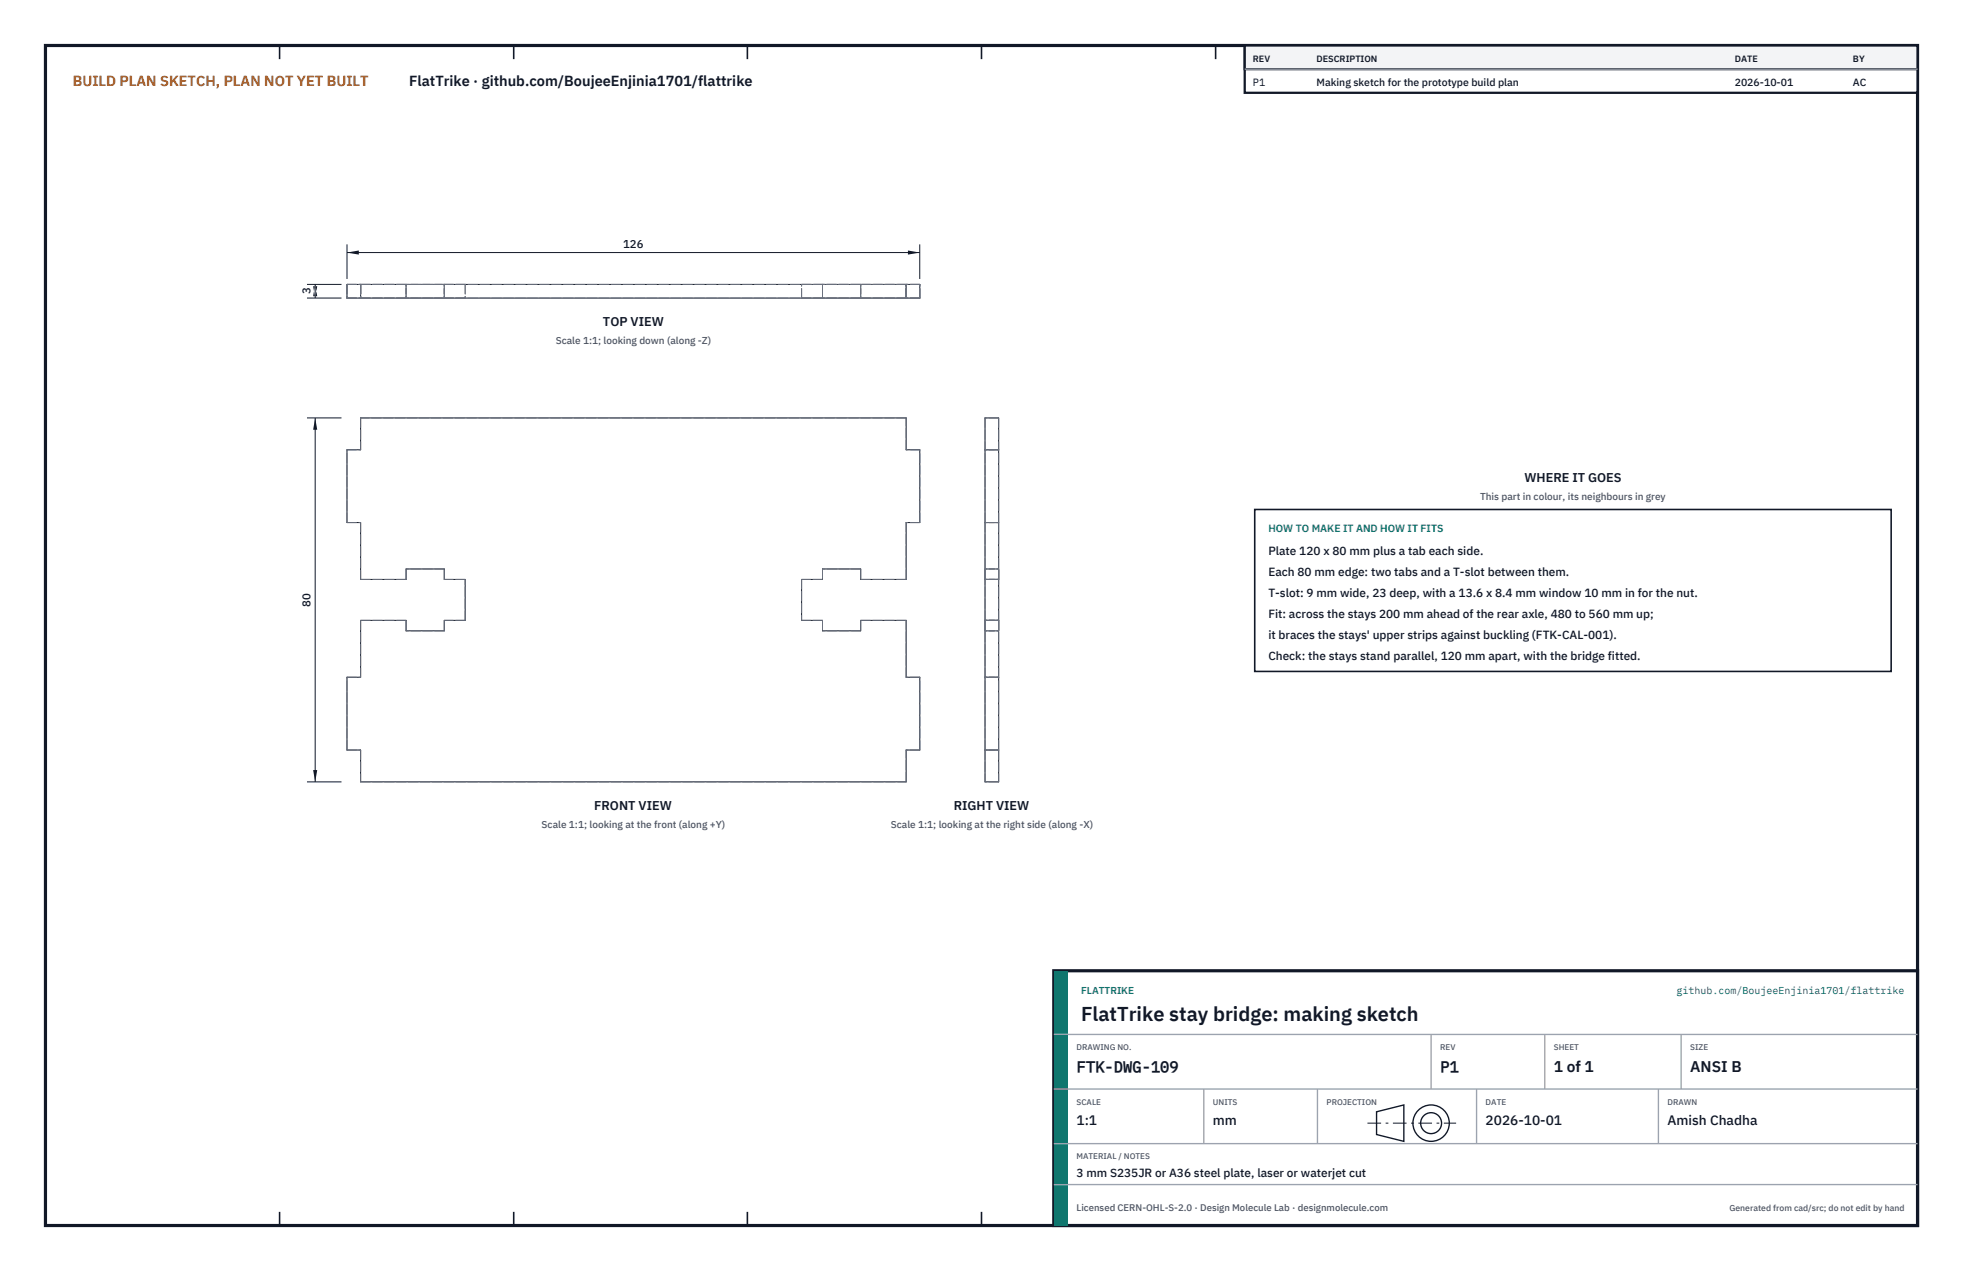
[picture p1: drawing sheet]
<svg xmlns="http://www.w3.org/2000/svg" width="432mm" height="279mm" viewBox="0 0 432 279" stroke-linecap="round" stroke-linejoin="round" font-family="sans-serif">
<defs><g id="words">
<text font-size="4.4" fill="#111827" x="237.8" y="224.4">FlatTrike stay bridge: making sketch</text>
<g font-size="3.4" fill="#111827">
<text x="236.8" y="235.6">FTK-DWG-109</text>
<text x="316.8" y="235.6">P1</text>
<text x="341.8" y="235.6">1 of 1</text>
<text x="371.8" y="235.6">ANSI B</text>
</g>
<text font-size="3.2" fill="#b45309" x="16" y="19">BUILD PLAN SKETCH, PLAN NOT YET BUILT</text>
<text font-size="3.2" fill="#111827" x="90" y="19">FlatTrike · github.com/BoujeeEnjinia1701/flattrike</text>
<g font-size="3" fill="#111827">
<text x="236.8" y="247.2">1:1</text>
<text x="266.8" y="247.2">mm</text>
<text x="326.8" y="247.2">2026-10-01</text>
<text x="366.8" y="247.2">Amish Chadha</text>
</g>
<g font-size="2.8" fill="#111827">
<text x="132.6" y="71.7">TOP VIEW</text>
<text x="335.3" y="106">WHERE IT GOES</text>
<text x="130.7" y="178">FRONT VIEW</text>
<text x="209.8" y="178">RIGHT VIEW</text>
</g>
<g font-size="2.6" fill="#111827">
<text x="279" y="122">Plate 120 x 80 mm plus a tab each side.</text>
<text x="279" y="126.6">Each 80 mm edge: two tabs and a T-slot between them.</text>
<text x="279" y="131.2">T-slot: 9 mm wide, 23 deep, with a 13.6 x 8.4 mm window 10 mm in for the nut.</text>
<text x="279" y="135.8">Fit: across the stays 200 mm ahead of the rear axle, 480 to 560 mm up;</text>
<text x="279" y="140.4">it braces the stays' upper strips against buckling (FTK-CAL-001).</text>
<text x="279" y="145">Check: the stays stand parallel, 120 mm apart, with the bridge fitted.</text>
<text x="236.8" y="258.8">3 mm S235JR or A36 steel plate, laser or waterjet cut</text>
</g>
<g font-size="2.5" fill="#111827">
<text x="137.1" y="54.5">126</text>
<text x="68.3" y="64.7" transform="rotate(-90 68.3 64.7)">3</text>
<text x="68.3" y="133.4" transform="rotate(-90 68.3 133.4)">80</text>
</g>
<g font-size="2.3" fill="#111827">
<text x="275.6" y="18.8">P1</text>
<text x="289.6" y="18.8">Making sketch for the prototype build plan</text>
<text x="381.6" y="18.8">2026-10-01</text>
<text x="407.6" y="18.8">AC</text>
</g>
<text font-size="2.3" fill="#0f766e" x="279" y="117">HOW TO MAKE IT AND HOW IT FITS</text>
<g font-size="2.2" fill="#4b5563">
<text x="122.2" y="75.7">Scale 1:1; looking down (along -Z)</text>
<text x="325.6" y="110">This part in colour, its neighbours in grey</text>
<text x="119.1" y="182">Scale 1:1; looking at the front (along +Y)</text>
<text x="196" y="182">Scale 1:1; looking at the right side (along -X)</text>
</g>
<g font-size="2.2" fill="#0f766e">
<text x="237.8" y="218.4">FLATTRIKE</text>
<text x="368.8" y="218.4">github.com/BoujeeEnjinia1701/flattrike</text>
</g>
<text font-size="2.1" fill="#4b5563" x="236.8" y="266.2">Licensed CERN-OHL-S-2.0 · Design Molecule Lab · designmolecule.com</text>
<g font-size="2" fill="#111827">
<text x="275.6" y="13.6">REV</text>
<text x="289.6" y="13.6">DESCRIPTION</text>
<text x="381.6" y="13.6">DATE</text>
<text x="407.6" y="13.6">BY</text>
</g>
<text font-size="1.9" fill="#4b5563" x="380.4" y="266.2">Generated from cad/src; do not edit by hand</text>
<g font-size="1.8" fill="#4b5563">
<text x="236.8" y="230.8">DRAWING NO.</text>
<text x="316.8" y="230.8">REV</text>
<text x="341.8" y="230.8">SHEET</text>
<text x="371.8" y="230.8">SIZE</text>
<text x="236.8" y="242.8">SCALE</text>
<text x="266.8" y="242.8">UNITS</text>
<text x="291.8" y="242.8">PROJECTION</text>
<text x="326.8" y="242.8">DATE</text>
<text x="366.8" y="242.8">DRAWN</text>
<text x="236.8" y="254.8">MATERIAL / NOTES</text>
</g>
</g></defs>
<path d="M10 10h411.8v259.4h-411.8z" fill="none" stroke="#111827" stroke-width=".7" stroke-linecap="butt"/>
<g fill="none" stroke="#111827" stroke-width=".35">
<path d="M61.5 10v3M113 10v3M164.4 10v3M215.9 10v3M267.4 10v3M318.9 10v3M370.3 10v3M61.5 266.4v3M113 266.4v3M164.4 266.4v3M215.9 266.4v3M267.4 266.4v3"/>
<path d="M318.9 266.4v3M370.3 266.4v3"/>
</g>
<path d="M76.3 62.5h126v3h-126zM79.3 62.5v3M199.3 62.5v3M79.3 91.9h120v7h3v16h-3v12.5h-10v-2.3h-8.4v2.3h-4.6v9h4.6v2.3h8.4v-2.3h10v12.5h3v16h-3v7h-120v-7h-3v-16h3v-12.5h10v2.3h8.4v-2.3h4.6v-9h-4.6v-2.3h-8.4v2.3h-10v-12.5h-3v-16h3zM216.7 91.9h3v80h-3zM216.7 98.9h3M216.7 114.9h3M216.7 127.4h3M216.7 136.4h3M216.7 148.9h3M216.7 164.9h3" fill="none" stroke="#111727" stroke-width=".22"/>
<g fill="none" stroke="#6a7180" stroke-width=".22" stroke-dasharray="2.1 .5">
<path d="M76.3 62.5h3M76.3 65.5h3M76.3 62.5v3M79.3 62.5v3M79.3 62.5h120M79.3 65.5h120M89.3 62.5h-10M89.3 65.5h-10M89.3 65.5v-3M89.3 62.5v3M97.7 62.5h-8.4M97.7 65.5h-8.4"/>
<path d="M97.7 62.5v3M97.7 65.5v-3M102.3 62.5h-4.6M102.3 65.5h-4.6M102.3 62.5v3M176.3 65.5v-3M180.9 62.5h-4.6M180.9 65.5h-4.6M180.9 65.5v-3M180.9 62.5v3M189.3 62.5h-8.4M189.3 65.5h-8.4"/>
<path d="M189.3 62.5v3M189.3 65.5v-3M199.3 62.5v3M199.3 65.5v-3M199.3 62.5h-10M199.3 65.5h-10M202.3 62.5h-3M202.3 65.5h-3M202.3 65.5v-3M76.3 98.9h3M79.3 91.9v7M199.3 98.9v-7"/>
<path d="M199.3 91.9h-120M202.3 98.9h-3M216.7 91.9v7M216.7 98.9h3M219.7 91.9v7M219.7 98.9h-3M219.7 91.9h-3M76.3 114.9v-16M76.3 114.9h3M79.3 114.9v12.5M202.3 114.9h-3M202.3 114.9v-16"/>
<path d="M216.7 114.9v-16M216.7 114.9v12.5M216.7 114.9h3M219.7 114.9v-16M219.7 114.9v12.5M219.7 114.9h-3M79.3 136.4v12.5M89.3 127.4h-10M89.3 127.4v-2.3M89.3 138.7v-2.3M89.3 136.4h-10M97.7 125.1h-8.4"/>
<path d="M97.7 127.4v-2.3M97.7 138.7v-2.3M97.7 138.7h-8.4M102.3 127.4h-4.6M102.3 136.4v-9M102.3 136.4h-4.6M176.3 127.4v9M180.9 136.4v2.3M180.9 136.4h-4.6M180.9 127.4h-4.6M180.9 125.1v2.3M189.3 136.4v2.3"/>
<path d="M189.3 138.7h-8.4M189.3 125.1h-8.4M189.3 125.1v2.3M199.3 136.4h-10M199.3 127.4h-10M199.3 127.4v-12.5M216.7 127.4v-2.3M216.7 136.4v-9M216.7 138.7v-2.3M216.7 136.4v12.5M216.7 136.4v2.3M216.7 125.1v2.3"/>
<path d="M216.7 125.1h3M216.7 127.4h3M216.7 136.4h3M216.7 138.7h3M219.7 127.4v-2.3M219.7 136.4v-9M219.7 138.7v-2.3M219.7 136.4v12.5M219.7 136.4v2.3M219.7 125.1v2.3M219.7 127.4h-3M219.7 136.4h-3"/>
<path d="M219.7 138.7h-3M219.7 125.1h-3M76.3 148.9h3M199.3 148.9v-12.5M202.3 148.9h-3M216.7 148.9h3M219.7 148.9h-3M76.3 164.9v-16M76.3 164.9h3M79.3 171.9h120M79.3 164.9v7M199.3 171.9v-7"/>
<path d="M202.3 164.9h-3M202.3 164.9v-16M216.7 164.9v7M216.7 164.9h3M216.7 164.9v-16M219.7 171.9h-3M219.7 164.9v7M219.7 164.9h-3M219.7 164.9v-16"/>
</g>
<path d="M76.3 53.7v7.6M76.3 55.5h126M202.3 53.7v7.6" fill="none" stroke="#111827" stroke-width=".22"/>
<path d="M76.3 55.5l2.6-.4v.9zM199.7 55.1v.9l2.6-.5z" fill="#111827"/>
<path d="M67.5 62.5h7.6M67.5 65.5h7.6M69.3 62.5v3" fill="none" stroke="#111827" stroke-width=".22"/>
<path d="M69.3 62.5l-.4 2.6h.9zM68.9 62.9h.9l-.5 2.6z" fill="#111827"/>
<path d="M67.5 91.9h7.6M69.3 91.9v80M67.5 171.9h7.6" fill="none" stroke="#111827" stroke-width=".22"/>
<path d="M69.3 91.9l-.4 2.6h.9zM68.9 169.3h.9l-.5 2.6z" fill="#111827"/>
<path d="M276 112h140v35.6h-140z" fill="#fff" stroke="#111827" stroke-width=".35"/>
<path d="M273.8 10h148v10.4h-148z" fill="#fff" stroke="#111827" stroke-width=".5"/>
<path d="M273.8 10h148v5.2h-148z" fill="#f3f4f6" stroke="#111827" stroke-width=".5"/>
<path d="M273.8 15.2h148" fill="none" stroke="#9ca3af" stroke-width=".3"/>
<path d="M231.8 213.4h190v56h-190z" fill="#fff" stroke="#111827" stroke-width=".7" stroke-linecap="butt"/>
<path d="M231.8 213.4h3v56h-3z" fill="#0f766e"/>
<path d="M231.8 227.4h190M231.8 239.4h190M264.8 239.4v12M289.8 239.4v12M314.8 227.4v12M324.8 239.4v12M339.8 227.4v12M364.8 239.4v12M369.8 227.4v12M231.8 251.4h190M231.8 260.4h190" fill="none" stroke="#9ca3af" stroke-width=".3"/>
<g fill="none" stroke="#111827" stroke-width=".3">
<path d="M302.8 244.4l6-1.5v8l-6-1.5z"/>
<circle cx="314.8" cy="246.9" r="4"/>
<circle cx="314.8" cy="246.9" r="2.3"/>
</g>
<path d="M300.8 246.9h19.5" fill="none" stroke="#111827" stroke-width=".22" stroke-dasharray="3 1 .6 1" stroke-linecap="butt"/>
<use href="#words"/>
</svg>
